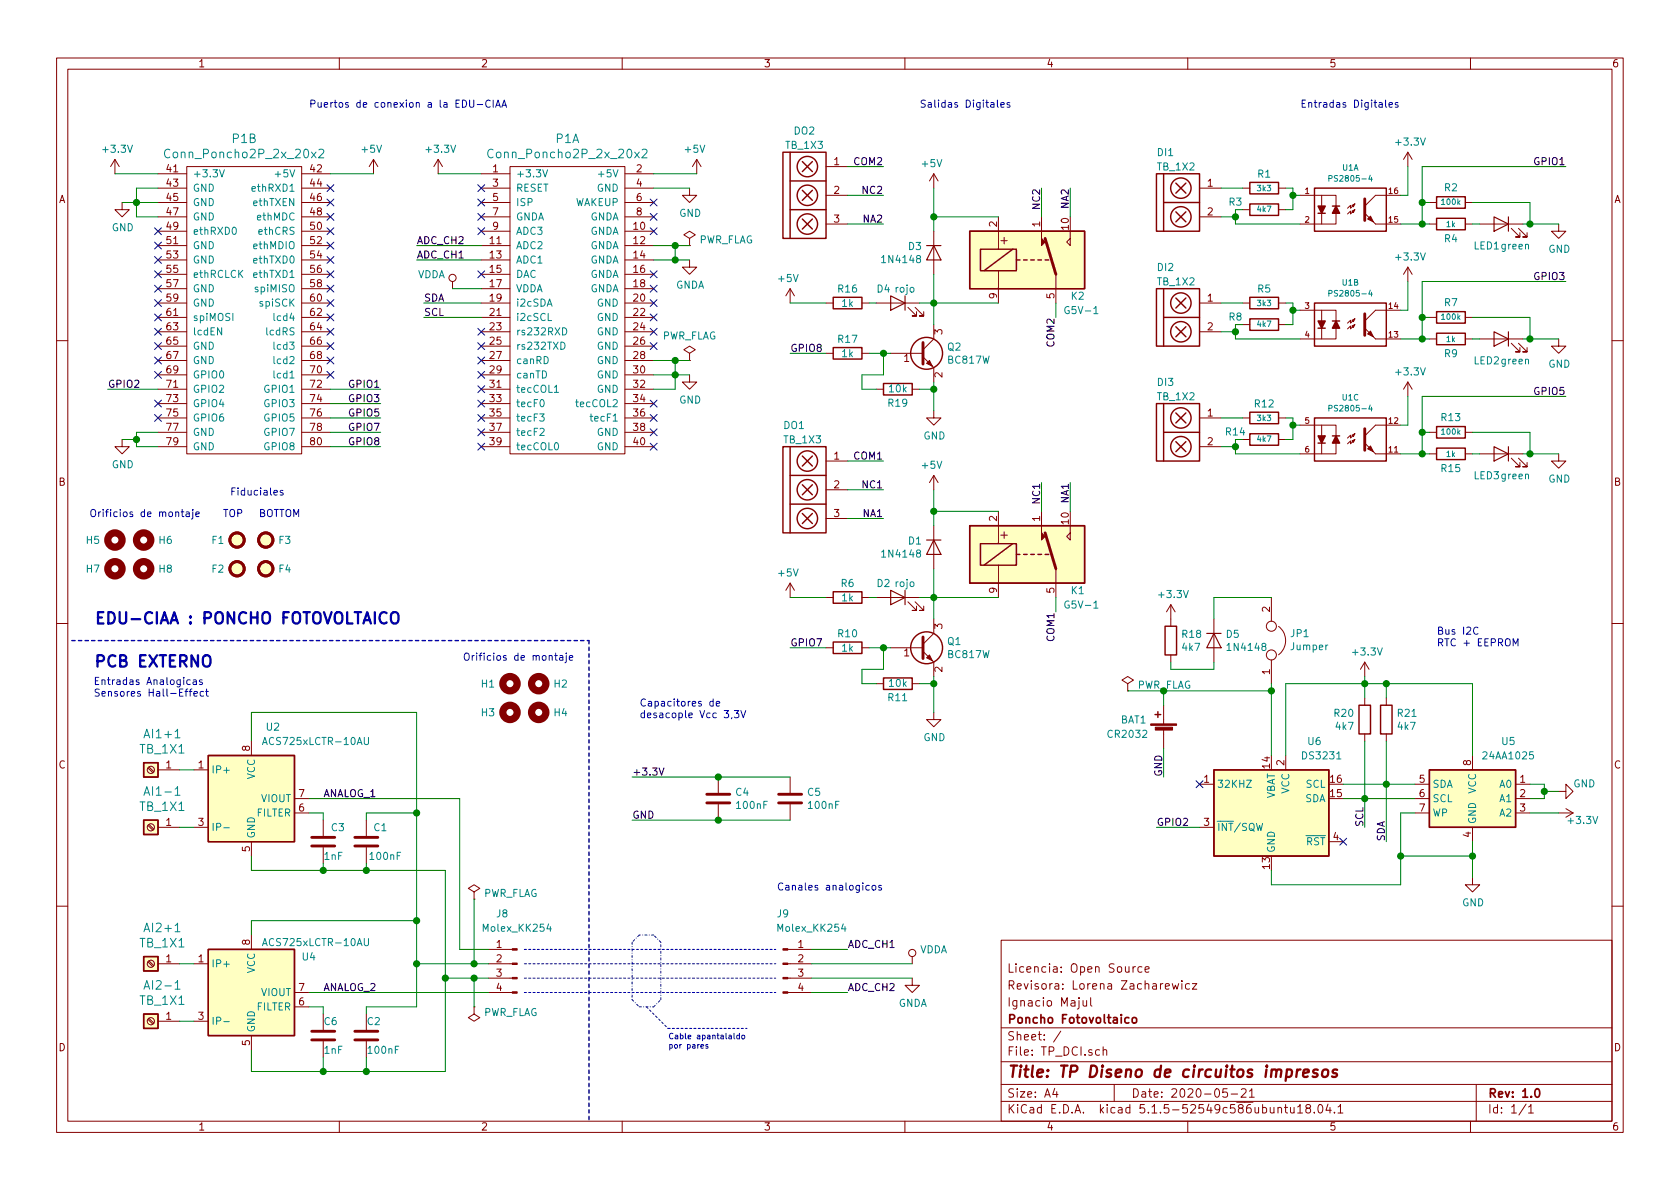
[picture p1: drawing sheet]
<svg xmlns="http://www.w3.org/2000/svg" width="297mm" height="210mm" viewBox="0 0 297 210" stroke-linecap="round" stroke-linejoin="round" font-family="sans-serif">
<defs><g id="words">
<g font-size="2.8" fill="#0000c2">
<text x="19.7" y="110.4">EDU-CIAA : PONCHO FOTOVOLTAICO</text>
<text x="16.5" y="118">PCB EXTERNO</text>
</g>
<text font-size="2.8" fill="#840000" x="178" y="190.5">Title: TP Diseno de circuitos impresos</text>
<g font-size="2.1" fill="#008484">
<text x="30" y="28">Conn_Poncho2P_2x_20x2</text>
<text x="41.1" y="25.3">P1B</text>
<text x="87.1" y="28">Conn_Poncho2P_2x_20x2</text>
<text x="98.3" y="25.3">P1A</text>
<text x="25.9" y="130.6">AI1+1</text>
<text x="24.8" y="133.2">TB_1X1</text>
<text x="24.8" y="143.4">TB_1X1</text>
<text x="26.1" y="140.7">AI1-1</text>
<text x="24.8" y="167.5">TB_1X1</text>
<text x="25.9" y="164.8">AI2+1</text>
<text x="24.8" y="177.7">TB_1X1</text>
<text x="26.1" y="175">AI2-1</text>
</g>
<g font-size="2.1" fill="#840000">
<text x="176.9" y="43.2">+</text>
<text x="176.9" y="95.3">+</text>
<text x="178" y="172">Licencia: Open Source</text>
<text x="178" y="178">Ignacio Majul</text>
<text x="178" y="175">Revisora: Lorena Zacharewicz</text>
<text x="178" y="184">Sheet: /</text>
<text x="178" y="181">Poncho Fotovoltaico</text>
<text x="178" y="186.7">File: TP_DCI.sch</text>
<text x="178" y="196.9">KiCad E.D.A. kicad 5.1.5-52549c586ubuntu18.04.1</text>
<text x="178" y="194.1">Size: A4</text>
<text x="200" y="194.1">Date: 2020-05-21</text>
<text x="263" y="194.1">Rev: 1.0</text>
<text x="263" y="196.9">Id: 1/1</text>
</g>
<g font-size="1.8" fill="#840000">
<text x="35" y="11.9">1</text>
<text x="85" y="11.9">2</text>
<text x="135" y="11.9">3</text>
<text x="185" y="11.9">4</text>
<text x="235" y="11.9">5</text>
<text x="285" y="11.9">6</text>
<text x="147.5" y="29.2">1</text>
<text x="10.4" y="35.9">A</text>
<text x="29.5" y="30.5">41</text>
<text x="29.5" y="33">43</text>
<text x="29.5" y="35.6">45</text>
<text x="54.9" y="30.5">42</text>
<text x="54.9" y="33">44</text>
<text x="54.9" y="35.6">46</text>
<text x="87.1" y="30.5">1</text>
<text x="87.1" y="33">3</text>
<text x="87.1" y="35.6">5</text>
<text x="112.5" y="30.5">2</text>
<text x="112.5" y="33">4</text>
<text x="112.5" y="35.6">6</text>
<text x="147.5" y="34.3">2</text>
<text x="213.5" y="33">1</text>
<text x="285.4" y="35.9">A</text>
<text x="29.5" y="38.1">47</text>
<text x="29.5" y="40.6">49</text>
<text x="54.9" y="40.6">50</text>
<text x="54.9" y="38.1">48</text>
<text x="87.1" y="38.1">7</text>
<text x="87.1" y="40.6">9</text>
<text x="112.1" y="40.6">10</text>
<text x="112.5" y="38.1">8</text>
<text x="147.5" y="39.4">3</text>
<text x="176.3" y="40.1" transform="rotate(-90 176.3 40.1)">2</text>
<text x="183.9" y="40.1" transform="rotate(-90 183.9 40.1)">1</text>
<text x="189" y="40.6" transform="rotate(-90 189 40.6)">10</text>
<text x="213.5" y="38.1">2</text>
<text x="29.5" y="43.2">51</text>
<text x="29.5" y="45.7">53</text>
<text x="54.9" y="43.2">52</text>
<text x="54.9" y="45.7">54</text>
<text x="86.7" y="43.2">11</text>
<text x="86.7" y="45.7">13</text>
<text x="112.1" y="43.2">12</text>
<text x="112.1" y="45.7">14</text>
<text x="29.5" y="48.3">55</text>
<text x="29.5" y="50.8">57</text>
<text x="29.5" y="53.3">59</text>
<text x="54.9" y="53.3">60</text>
<text x="54.9" y="48.3">56</text>
<text x="54.9" y="50.8">58</text>
<text x="86.7" y="48.3">15</text>
<text x="86.7" y="50.8">17</text>
<text x="86.7" y="53.3">19</text>
<text x="112.1" y="53.3">20</text>
<text x="112.1" y="48.3">16</text>
<text x="112.1" y="50.8">18</text>
<text x="176.3" y="52.8" transform="rotate(-90 176.3 52.8)">9</text>
<text x="186.4" y="52.8" transform="rotate(-90 186.4 52.8)">5</text>
<text x="213.5" y="53.3">1</text>
<text x="29.5" y="55.9">61</text>
<text x="29.5" y="58.4">63</text>
<text x="54.9" y="55.9">62</text>
<text x="54.9" y="58.4">64</text>
<text x="86.7" y="55.9">21</text>
<text x="86.7" y="58.4">23</text>
<text x="112.1" y="55.9">22</text>
<text x="112.1" y="58.4">24</text>
<text x="166.6" y="59.2" transform="rotate(-90 166.6 59.2)">3</text>
<text x="213.5" y="58.4">2</text>
<text x="29.5" y="61">65</text>
<text x="29.5" y="63.5">67</text>
<text x="54.9" y="61">66</text>
<text x="54.9" y="63.5">68</text>
<text x="86.7" y="61">25</text>
<text x="86.7" y="63.5">27</text>
<text x="112.1" y="61">26</text>
<text x="112.1" y="63.5">28</text>
<text x="159.8" y="64">1</text>
<text x="29.5" y="68.6">71</text>
<text x="29.5" y="71.1">73</text>
<text x="29.5" y="66">69</text>
<text x="54.9" y="66">70</text>
<text x="54.9" y="68.6">72</text>
<text x="54.9" y="71.1">74</text>
<text x="86.7" y="68.6">31</text>
<text x="86.7" y="71.1">33</text>
<text x="86.7" y="66">29</text>
<text x="112.1" y="66">30</text>
<text x="112.1" y="68.6">32</text>
<text x="112.1" y="71.1">34</text>
<text x="166.6" y="66.8" transform="rotate(-90 166.6 66.8)">2</text>
<text x="29.5" y="73.7">75</text>
<text x="29.5" y="76.2">77</text>
<text x="54.9" y="73.7">76</text>
<text x="54.9" y="76.2">78</text>
<text x="86.7" y="73.7">35</text>
<text x="86.7" y="76.2">37</text>
<text x="112.1" y="73.7">36</text>
<text x="112.1" y="76.2">38</text>
<text x="213.5" y="73.7">1</text>
<text x="29.5" y="78.7">79</text>
<text x="54.9" y="78.7">80</text>
<text x="86.7" y="78.7">39</text>
<text x="112.1" y="78.7">40</text>
<text x="147.5" y="81.3">1</text>
<text x="213.5" y="78.7">2</text>
<text x="10.4" y="85.9">B</text>
<text x="147.5" y="86.4">2</text>
<text x="285.4" y="85.9">B</text>
<text x="147.5" y="91.4">3</text>
<text x="176.3" y="92.2" transform="rotate(-90 176.3 92.2)">2</text>
<text x="183.9" y="92.2" transform="rotate(-90 183.9 92.2)">1</text>
<text x="189" y="92.7" transform="rotate(-90 189 92.7)">10</text>
<text x="176.3" y="104.9" transform="rotate(-90 176.3 104.9)">9</text>
<text x="186.4" y="104.9" transform="rotate(-90 186.4 104.9)">5</text>
<text x="166.6" y="111.2" transform="rotate(-90 166.6 111.2)">3</text>
<text x="224.5" y="108.2" transform="rotate(-90 224.5 108.2)">2</text>
<text x="159.8" y="116.1">1</text>
<text x="166.6" y="118.8" transform="rotate(-90 166.6 118.8)">2</text>
<text x="224.5" y="119.3" transform="rotate(-90 224.5 119.3)">1</text>
<text x="10.4" y="135.9">C</text>
<text x="29.4" y="135.9">1</text>
<text x="35.1" y="135.9">1</text>
<text x="44.2" y="132.8" transform="rotate(-90 44.2 132.8)">8</text>
<text x="224.5" y="135.8" transform="rotate(-90 224.5 135.8)">14</text>
<text x="227.1" y="135.4" transform="rotate(-90 227.1 135.4)">2</text>
<text x="260.1" y="135.4" transform="rotate(-90 260.1 135.4)">8</text>
<text x="285.4" y="135.9">C</text>
<text x="52.9" y="143.5">6</text>
<text x="52.9" y="141">7</text>
<text x="212.9" y="138.4">1</text>
<text x="235.3" y="141">15</text>
<text x="235.3" y="138.4">16</text>
<text x="251" y="138.4">5</text>
<text x="251" y="141">6</text>
<text x="251" y="143.5">7</text>
<text x="268.8" y="138.4">1</text>
<text x="268.8" y="141">2</text>
<text x="268.8" y="143.5">3</text>
<text x="29.4" y="146">1</text>
<text x="35.1" y="146">3</text>
<text x="212.9" y="146">3</text>
<text x="235.7" y="148.6">4</text>
<text x="260.1" y="148.1" transform="rotate(-90 260.1 148.1)">4</text>
<text x="44.2" y="150.6" transform="rotate(-90 44.2 150.6)">5</text>
<text x="224.5" y="153.6" transform="rotate(-90 224.5 153.6)">13</text>
<text x="44.2" y="167.1" transform="rotate(-90 44.2 167.1)">8</text>
<text x="87.8" y="167.6">1</text>
<text x="141.1" y="167.6">1</text>
<text x="29.4" y="170.2">1</text>
<text x="35.1" y="170.2">1</text>
<text x="87.8" y="170.2">2</text>
<text x="87.8" y="172.7">3</text>
<text x="141.1" y="170.2">2</text>
<text x="141.1" y="172.7">3</text>
<text x="52.9" y="177.8">6</text>
<text x="52.9" y="175.3">7</text>
<text x="87.8" y="175.3">4</text>
<text x="141.1" y="175.3">4</text>
<text x="10.4" y="185.9">D</text>
<text x="29.4" y="180.3">1</text>
<text x="35.1" y="180.3">3</text>
<text x="44.2" y="184.9" transform="rotate(-90 44.2 184.9)">5</text>
<text x="285.4" y="185.9">D</text>
<text x="35" y="199.9">1</text>
<text x="85" y="199.9">2</text>
<text x="135" y="199.9">3</text>
<text x="185" y="199.9">4</text>
<text x="235" y="199.9">5</text>
<text x="285" y="199.9">6</text>
</g>
<g font-size="1.8" fill="#0000c2">
<text x="54.6" y="19">Puertos de conexion a la EDU-CIAA</text>
<text x="162.6" y="19">Salidas Digitales</text>
<text x="229.9" y="19">Entradas Digitales</text>
<text x="40.6" y="87.6">Fiduciales</text>
<text x="18.6" y="91.4">Orificios de montaje</text>
<text x="39.4" y="91.4">TOP</text>
<text x="45.7" y="91.4">BOTTOM</text>
<text x="254" y="112.2">Bus I2C</text>
<text x="84.6" y="116.8">Orificios de montaje</text>
<text x="254" y="114.3">RTC + EEPROM</text>
<text x="16.5" y="121.1">Entradas Analogicas</text>
<text x="16.5" y="123.2">Sensores Hall-Effect</text>
<text x="113" y="124.9">Capacitores de</text>
<text x="113" y="127">desacople Vcc 3,3V</text>
<text x="139.7" y="157.5">Canales analogicos</text>
</g>
<g font-size="1.8" fill="#008484">
<text x="140.4" y="23.8">DO2</text>
<text x="18.4" y="27">+3.3V</text>
<text x="64.1" y="27">+5V</text>
<text x="75.5" y="27">+3.3V</text>
<text x="121.2" y="27">+5V</text>
<text x="139" y="26.3">TB_1X3</text>
<text x="163.1" y="29.6">+5V</text>
<text x="204.7" y="27.6">DI1</text>
<text x="247" y="25.7">+3.3V</text>
<text x="34" y="31.4">+3.3V</text>
<text x="34" y="33.9">GND</text>
<text x="45" y="33.9">ethRXD1</text>
<text x="49.1" y="31.4">+5V</text>
<text x="91.2" y="31.4">+3.3V</text>
<text x="91.2" y="33.9">RESET</text>
<text x="105.5" y="33.9">GND</text>
<text x="106.3" y="31.4">+5V</text>
<text x="204.7" y="30.1">TB_1X2</text>
<text x="222.4" y="31.4">R1</text>
<text x="255.4" y="33.8">R2</text>
<text x="19.8" y="40.9">GND</text>
<text x="34" y="36.4">GND</text>
<text x="34" y="39">GND</text>
<text x="34" y="41.5">ethRXD0</text>
<text x="45" y="36.4">ethTXEN</text>
<text x="45.6" y="39">ethMDC</text>
<text x="45.9" y="41.5">ethCRS</text>
<text x="91.2" y="36.4">ISP</text>
<text x="91.2" y="39">GNDA</text>
<text x="91.2" y="41.5">ADC3</text>
<text x="101.6" y="36.4">WAKEUP</text>
<text x="104.3" y="39">GNDA</text>
<text x="104.3" y="41.5">GNDA</text>
<text x="120.1" y="38.3">GND</text>
<text x="217.3" y="36.4">R3</text>
<text x="34" y="44.1">GND</text>
<text x="34" y="46.6">GND</text>
<text x="45.1" y="44.1">ethMDIO</text>
<text x="45.2" y="46.6">ethTXD0</text>
<text x="91.2" y="44.1">ADC2</text>
<text x="91.2" y="46.6">ADC1</text>
<text x="104.3" y="44.1">GNDA</text>
<text x="104.3" y="46.6">GNDA</text>
<text x="123.5" y="43">PWR_FLAG</text>
<text x="156.2" y="46.5">1N4148</text>
<text x="160.7" y="44.2">D3</text>
<text x="204.7" y="47.9">DI2</text>
<text x="247" y="46.1">+3.3V</text>
<text x="255.4" y="42.8">R4</text>
<text x="260.6" y="44.1">LED1 green</text>
<text x="273.8" y="44.7">GND</text>
<text x="34" y="49.1">ethRCLCK</text>
<text x="34" y="51.7">GND</text>
<text x="45.2" y="49.1">ethTXD1</text>
<text x="45.2" y="51.7">spiMISO</text>
<text x="73.8" y="49.2">VDDA</text>
<text x="91.2" y="49.1">DAC</text>
<text x="91.2" y="51.7">VDDA</text>
<text x="104.3" y="49.1">GNDA</text>
<text x="104.3" y="51.7">GNDA</text>
<text x="119.5" y="51">GNDA</text>
<text x="137.7" y="49.9">+5V</text>
<text x="148.2" y="51.7">R16</text>
<text x="155.1" y="51.7">D4 rojo</text>
<text x="189.4" y="53">K2</text>
<text x="204.7" y="50.5">TB_1X2</text>
<text x="222.4" y="51.7">R5</text>
<text x="34" y="56.8">spiMOSI</text>
<text x="34" y="59.3">lcdEN</text>
<text x="34" y="54.2">GND</text>
<text x="46" y="54.2">spiSCK</text>
<text x="47.3" y="59.3">lcdRS</text>
<text x="48.8" y="56.8">lcd4</text>
<text x="91.2" y="56.8">i2cSCL</text>
<text x="91.2" y="59.3">rs232RXD</text>
<text x="91.2" y="54.2">i2cSDA</text>
<text x="105.5" y="54.2">GND</text>
<text x="105.5" y="56.8">GND</text>
<text x="105.5" y="59.3">GND</text>
<text x="148.9" y="54.3">1k</text>
<text x="188.7" y="55.5">G5V-1</text>
<text x="217.3" y="56.7">R8</text>
<text x="255.4" y="54.1">R7</text>
<text x="34" y="61.8">GND</text>
<text x="34" y="64.4">GND</text>
<text x="48.8" y="61.8">lcd3</text>
<text x="48.8" y="64.4">lcd2</text>
<text x="91.2" y="61.8">rs232TXD</text>
<text x="91.2" y="64.4">canRD</text>
<text x="105.5" y="61.8">GND</text>
<text x="105.5" y="64.4">GND</text>
<text x="117" y="60">PWR_FLAG</text>
<text x="148.2" y="60.6">R17</text>
<text x="148.9" y="63.2">1k</text>
<text x="167.6" y="62">Q2</text>
<text x="167.7" y="64.3">BC817W</text>
<text x="255.4" y="63.2">R9</text>
<text x="260.6" y="64.4">LED2 green</text>
<text x="273.8" y="65">GND</text>
<text x="34" y="69.5">GPIO2</text>
<text x="34" y="66.9">GPIO0</text>
<text x="46.9" y="69.5">GPIO1</text>
<text x="48.8" y="66.9">lcd1</text>
<text x="91.2" y="69.5">tecCOL1</text>
<text x="91.2" y="66.9">canTD</text>
<text x="105.5" y="66.9">GND</text>
<text x="105.5" y="69.5">GND</text>
<text x="120.1" y="71.4">GND</text>
<text x="157.1" y="71.9">R19</text>
<text x="157.3" y="69.4">10k</text>
<text x="204.7" y="68.2">DI3</text>
<text x="204.7" y="70.8">TB_1X2</text>
<text x="247" y="66.4">+3.3V</text>
<text x="34" y="72">GPIO4</text>
<text x="34" y="74.5">GPIO6</text>
<text x="34" y="77.1">GND</text>
<text x="46.9" y="72">GPIO3</text>
<text x="46.9" y="74.5">GPIO5</text>
<text x="46.9" y="77.1">GPIO7</text>
<text x="91.2" y="72">tecF0</text>
<text x="91.2" y="74.5">tecF3</text>
<text x="91.2" y="77.1">tecF2</text>
<text x="102.2" y="72">tecCOL2</text>
<text x="104.9" y="74.5">tecF1</text>
<text x="105.5" y="77.1">GND</text>
<text x="138.6" y="75.9">DO1</text>
<text x="163.3" y="77.7">GND</text>
<text x="216.8" y="77">R14</text>
<text x="221.9" y="72.1">R12</text>
<text x="254.9" y="74.5">R13</text>
<text x="19.8" y="82.8">GND</text>
<text x="34" y="79.6">GND</text>
<text x="46.9" y="79.6">GPIO8</text>
<text x="91.2" y="79.6">tecCOL0</text>
<text x="105.5" y="79.6">GND</text>
<text x="138.7" y="78.4">TB_1X3</text>
<text x="163.1" y="82.9">+5V</text>
<text x="254.9" y="83.5">R15</text>
<text x="260.6" y="84.8">LED3 green</text>
<text x="273.8" y="85.3">GND</text>
<text x="15.3" y="96.2">H5</text>
<text x="15.3" y="101.3">H7</text>
<text x="28.2" y="96.2">H6</text>
<text x="28.2" y="101.3">H8</text>
<text x="37.5" y="101.3">F2</text>
<text x="37.5" y="96.2">F1</text>
<text x="49.4" y="96.2">F3</text>
<text x="49.4" y="101.3">F4</text>
<text x="137.7" y="101.9">+5V</text>
<text x="156.2" y="98.6">1N4148</text>
<text x="160.7" y="96.3">D1</text>
<text x="148.7" y="103.8">R6</text>
<text x="148.9" y="106.3">1k</text>
<text x="155.1" y="103.8">D2 rojo</text>
<text x="188.7" y="107.6">G5V-1</text>
<text x="189.4" y="105.1">K1</text>
<text x="205.1" y="105.8">+3.3V</text>
<text x="148.2" y="112.7">R10</text>
<text x="209.1" y="112.8">R18</text>
<text x="216.8" y="112.8">D5</text>
<text x="228.2" y="112.7">JP1</text>
<text x="148.9" y="115.2">1k</text>
<text x="167.6" y="114.1">Q1</text>
<text x="167.7" y="116.4">BC817W</text>
<text x="209.1" y="115.1">4k7</text>
<text x="217.3" y="115.1">1N4148</text>
<text x="228.3" y="115">Jumper</text>
<text x="239.3" y="115.9">+3.3V</text>
<text x="85.2" y="121.6">H1</text>
<text x="98" y="121.6">H2</text>
<text x="157.1" y="124">R11</text>
<text x="157.3" y="121.5">10k</text>
<text x="200.9" y="121.8">PWR_FLAG</text>
<text x="47.1" y="129.2">U2</text>
<text x="47.1" y="131.7">ACS725xLCTR-10AU</text>
<text x="85.2" y="126.7">H3</text>
<text x="98" y="126.7">H4</text>
<text x="163.3" y="131.1">GND</text>
<text x="196.1" y="130.5">CR2032</text>
<text x="198.1" y="127.9">BAT1</text>
<text x="231.3" y="131.7">U6</text>
<text x="236" y="126.8">R20</text>
<text x="236.2" y="129.1">4k7</text>
<text x="247.2" y="126.8">R21</text>
<text x="247.2" y="129.1">4k7</text>
<text x="265.6" y="131.7">U5</text>
<text x="37.3" y="136.8">IP+</text>
<text x="45.1" y="137.8" transform="rotate(-90 45.1 137.8)">VCC</text>
<text x="230.5" y="134.3">DS3231</text>
<text x="262.5" y="134.3">24AA1025</text>
<text x="46.2" y="141.9">VIOUT</text>
<text x="130.1" y="140.7">C4</text>
<text x="130.4" y="143">100nF</text>
<text x="142.8" y="140.7">C5</text>
<text x="143.1" y="143">100nF</text>
<text x="215.1" y="139.3">32KHZ</text>
<text x="225.4" y="141.5" transform="rotate(-90 225.4 141.5)">VBAT</text>
<text x="228" y="140.4" transform="rotate(-90 228 140.4)">VCC</text>
<text x="230.7" y="141.9">SDA</text>
<text x="230.9" y="139.3">SCL</text>
<text x="253.2" y="139.3">SDA</text>
<text x="253.2" y="141.9">SCL</text>
<text x="261" y="140.4" transform="rotate(-90 261 140.4)">VCC</text>
<text x="265.2" y="139.3">A0</text>
<text x="265.2" y="141.9">A1</text>
<text x="278.2" y="139.2">GND</text>
<text x="37.3" y="146.9">IP-</text>
<text x="45.1" y="148.3" transform="rotate(-90 45.1 148.3)">GND</text>
<text x="45.4" y="144.4">FILTER</text>
<text x="58.6" y="147">C3</text>
<text x="66.1" y="147">C1</text>
<text x="215.1" y="146.9">INT/SQW</text>
<text x="230.9" y="149.5">RST</text>
<text x="253.2" y="144.4">WP</text>
<text x="261" y="145.8" transform="rotate(-90 261 145.8)">GND</text>
<text x="265.2" y="144.4">A2</text>
<text x="277.4" y="145.7">+3.3V</text>
<text x="57.4" y="152.1">1nF</text>
<text x="65.6" y="152.1">100nF</text>
<text x="225.4" y="150.9" transform="rotate(-90 225.4 150.9)">GND</text>
<text x="85.4" y="158.6">PWR_FLAG</text>
<text x="258.5" y="160.3">GND</text>
<text x="47.1" y="167.3">ACS725xLCTR-10AU</text>
<text x="85.7" y="164.8">Molex_KK254</text>
<text x="87.8" y="162.2">J8</text>
<text x="137.5" y="162.2">J9</text>
<text x="137.8" y="164.8">Molex_KK254</text>
<text x="37.3" y="171.1">IP+</text>
<text x="45.1" y="172.1" transform="rotate(-90 45.1 172.1)">VCC</text>
<text x="53.5" y="169.8">U4</text>
<text x="162.6" y="168.6">VDDA</text>
<text x="45.4" y="178.7">FILTER</text>
<text x="46.2" y="176.1">VIOUT</text>
<text x="85.4" y="179.7">PWR_FLAG</text>
<text x="158.8" y="178">GNDA</text>
<text x="37.3" y="181.2">IP-</text>
<text x="45.1" y="182.6" transform="rotate(-90 45.1 182.6)">GND</text>
<text x="57.4" y="181.3">C6</text>
<text x="65" y="181.3">C2</text>
<text x="57.4" y="186.4">1nF</text>
<text x="65.2" y="186.4">100nF</text>
</g>
<g font-size="1.8">
<text x="151.1" y="29.2">COM2</text>
<text x="271.4" y="29.2">GPIO1</text>
<text x="152.7" y="34.3">NC2</text>
<text x="152.7" y="39.4">NA2</text>
<text x="183.9" y="36.8" transform="rotate(-90 183.9 36.8)">NC2</text>
<text x="189" y="36.8" transform="rotate(-90 189 36.8)">NA2</text>
<text x="73.7" y="45.7">ADC_CH1</text>
<text x="73.7" y="43.2">ADC_CH2</text>
<text x="74.9" y="53.3">SDA</text>
<text x="271.4" y="49.5">GPIO3</text>
<text x="74.9" y="55.9">SCL</text>
<text x="139.7" y="62.2">GPIO8</text>
<text x="186.4" y="61.2" transform="rotate(-90 186.4 61.2)">COM2</text>
<text x="19" y="68.6">GPIO2</text>
<text x="61.9" y="71.1">GPIO3</text>
<text x="61.9" y="68.6">GPIO1</text>
<text x="271.4" y="69.8">GPIO5</text>
<text x="61.9" y="76.2">GPIO7</text>
<text x="61.9" y="73.7">GPIO5</text>
<text x="61.9" y="78.7">GPIO8</text>
<text x="151.1" y="81.3">COM1</text>
<text x="152.7" y="86.4">NC1</text>
<text x="183.9" y="88.9" transform="rotate(-90 183.9 88.9)">NC1</text>
<text x="189" y="88.9" transform="rotate(-90 189 88.9)">NA1</text>
<text x="152.7" y="91.4">NA1</text>
<text x="186.4" y="113.3" transform="rotate(-90 186.4 113.3)">COM1</text>
<text x="139.7" y="114.3">GPIO7</text>
<text x="111.8" y="137.2">+3.3V</text>
<text x="205.5" y="137.4" transform="rotate(-90 205.5 137.4)">GND</text>
<text x="57.1" y="141">ANALOG_1</text>
<text x="111.8" y="144.8">GND</text>
<text x="204.5" y="146">GPIO2</text>
<text x="241" y="146.3" transform="rotate(-90 241 146.3)">SCL</text>
<text x="244.9" y="148.8" transform="rotate(-90 244.9 148.8)">SDA</text>
<text x="149.9" y="167.6">ADC_CH1</text>
<text x="57.1" y="175.3">ANALOG_2</text>
<text x="149.9" y="175.3">ADC_CH2</text>
</g>
<g font-size="1.4" fill="#008484">
<text x="222.4" y="33.8">3k3</text>
<text x="235.6" y="32.1">PS2805-4</text>
<text x="237.4" y="30.2">U1A</text>
<text x="222.4" y="37.5">4k7</text>
<text x="255" y="36.2">100k</text>
<text x="255.8" y="40.2">1k</text>
<text x="235.6" y="52.4">PS2805-4</text>
<text x="237.4" y="50.5">U1B</text>
<text x="222.4" y="57.8">4k7</text>
<text x="222.4" y="54.1">3k3</text>
<text x="255" y="56.5">100k</text>
<text x="255.8" y="60.5">1k</text>
<text x="237.4" y="70.8">U1C</text>
<text x="222.4" y="74.4">3k3</text>
<text x="235.6" y="72.7">PS2805-4</text>
<text x="255" y="76.9">100k</text>
<text x="222.4" y="78.1">4k7</text>
<text x="255.8" y="80.8">1k</text>
</g>
<g font-size="1.4" fill="#840000">
<text x="230.8" y="34.3">1</text>
<text x="245.6" y="34.3">16</text>
<text x="230.8" y="39.4">2</text>
<text x="245.6" y="39.4">15</text>
<text x="230.8" y="54.6">3</text>
<text x="230.8" y="59.7">4</text>
<text x="245.6" y="59.7">13</text>
<text x="245.6" y="54.6">14</text>
<text x="230.8" y="74.9">5</text>
<text x="245.6" y="74.9">12</text>
<text x="230.8" y="80">6</text>
<text x="245.6" y="80">11</text>
</g>
<g font-size="1.4" fill="#0000c2">
<text x="118.1" y="183.8">Cable apantalaldo</text>
<text x="118.1" y="185.4">por pares</text>
</g>
</g></defs>
<g fill="none" stroke="#840000" stroke-width=".18">
<path d="M10 10.3h277v189.9h-277zM12 12.2h273v186.1h-273zM60 10.3v1.9M110 10.3v1.9M160 10.3v1.9M210 10.3v1.9M260 10.3v1.9M20.3 28.2l-.7 1.3M20.3 28.2v2.5M20.3 28.2l.8 1.3M21.6 35.8v1.3h1.3l-1.3 1.2-1.3-1.2h1.3M27.9 30.7h5.1"/>
<path d="M27.9 33.3h5.1M27.9 35.8h5.1M27.9 38.3h5.1M33 29.5h20.3v50.8h-20.3zM53.3 30.7h5.1M53.3 33.3h5.1M53.3 35.8h5.1M53.3 38.3h5.1M66 28.2l.8 1.3M66 28.2v2.5M66 28.2l-.7 1.3M77.5 28.2l-.8 1.3"/>
<path d="M77.5 28.2v2.5M77.5 28.2l.7 1.3M85.1 30.7h5.1M85.1 33.3h5.1M85.1 35.8h5.1M85.1 38.3h5.1M90.2 29.5h20.3v50.8h-20.3zM110.5 30.7h5.1M110.5 33.3h5.1M110.5 35.8h5.1M110.5 38.3h5.1M121.9 33.3v1.2h1.3l-1.3 1.3-1.3-1.3h1.3"/>
<path d="M123.2 28.2l.8 1.3M123.2 28.2v2.5M123.2 28.2l-.8 1.3M146 29.5h3.9M146 34.5h3.9M146 39.6h3.9M165.1 30.7v2.6M165.1 30.7l.8 1.3M165.1 30.7l-.8 1.3M176.5 38.3v5.8M184.1 38.3v2.6M212.1 33.3h3.8"/>
<path d="M212.1 38.3h3.8M219.7 33.3h1.3M219.7 37.1h1.3M226.1 33.3h1.2M226.1 37.1h1.2M229.9 34.5h6.3v5.1h-6.3M233.7 34.5v5.1M239 36.3l.5-.2-.2 .5zM239.5 36.1l-.7 .7v-.5l-.5 .5M239.5 37.1l-.2 .5-.3-.3 .5-.2-.7 .7v-.5l-.5 .5M243.2 39.6h4.4M247.6 34.5h-4.4l-1.9 1.9"/>
<path d="M248.9 26.9l-.7 1.3M248.9 26.9v2.6M248.9 26.9l.8 1.3M252.7 35.8h1.3M252.7 39.6h1.3M259.1 35.8h1.2M259.1 39.6h1.2M261.6 39.6h7.6M275.6 39.6v1.3h1.3l-1.3 1.3-1.3-1.3h1.3M27.9 40.9h5.1M27.9 53.6h5.1M27.9 43.4h5.1"/>
<path d="M27.9 56.1h5.1M27.9 46h5.1M27.9 58.7h5.1M27.9 48.5h5.1M27.9 51h5.1M53.3 40.9h5.1M53.3 53.6h5.1M53.3 43.4h5.1M53.3 56.1h5.1M53.3 46h5.1M53.3 58.7h5.1M53.3 48.5h5.1"/>
<path d="M53.3 51h5.1M80 49.8v1.2M85.1 40.9h5.1M85.1 53.6h5.1M85.1 43.4h5.1M85.1 56.1h5.1M85.1 46h5.1M85.1 58.7h5.1M85.1 48.5h5.1M85.1 51h5.1M110.5 40.9h5.1M110.5 53.6h5.1"/>
<path d="M110.5 43.4h5.1M110.5 56.1h5.1M110.5 46h5.1M110.5 58.7h5.1M110.5 48.5h5.1M110.5 51h5.1M121.9 46v1.2h1.3l-1.3 1.3-1.3-1.3h1.3M121.9 42.2l1-.7-1-.6-1 .6 1 .7v1.2M121.9 43.4h.1M139.7 51v2.6M139.7 51l.8 1.3M139.7 51l-.8 1.3"/>
<path d="M146 53.6h1.3M152.4 53.6h1.3M154.9 53.6h7.7M160.5 54.4l1.6 1.5h-.8h.8v-.8M161.8 54.4l1.5 1.5h-.7h.7v-.8M165.1 40.9v7.6M165.1 57.4v2.5l-1.9 1.9M176.5 47.9v5.7M186.7 48.5v5.1M189.2 40.9v2.5l-.6-.6 .6-.6M212.1 53.6h3.8M212.1 58.7h3.8"/>
<path d="M219.7 53.6h1.3M219.7 57.4h1.3M226.1 53.6h1.2M226.1 57.4h1.2M229.9 54.9h6.3v5h-6.3M233.7 54.9v5M239 56.6l.5-.2-.2 .5zM239.5 56.4l-.7 .7v-.5l-.5 .5M239.5 57.4l-.2 .5-.3-.2 .5-.3-.7 .8v-.5l-.5 .5M243.2 59.9h4.4M247.6 54.9h-4.4l-1.9 1.9M248.9 47.2v2.6"/>
<path d="M248.9 47.2l-.7 1.3M248.9 47.2l.8 1.3M252.7 56.1h1.3M252.7 59.9h1.3M259.1 56.1h1.2M259.1 59.9h1.2M261.6 59.9h7.6M267.2 40.4l1.5 1.5h-.7h.7v-.8M268.5 40.4l1.5 1.5h-.8h.8v-.8M275.6 59.9v1.3h1.3l-1.3 1.3-1.3-1.3h1.3M10 60.2h2M21.6 77.7v1.3h1.3l-1.3 1.3-1.3-1.3h1.3"/>
<path d="M27.9 66.3h5.1M27.9 79h5.1M27.9 68.8h5.1M27.9 71.4h5.1M27.9 61.2h5.1M27.9 73.9h5.1M27.9 63.7h5.1M27.9 76.4h5.1M53.3 66.3h5.1M53.3 79h5.1M53.3 68.8h5.1M53.3 71.4h5.1"/>
<path d="M53.3 61.2h5.1M53.3 73.9h5.1M53.3 63.7h5.1M53.3 76.4h5.1M85.1 66.3h5.1M85.1 79h5.1M85.1 68.8h5.1M85.1 71.4h5.1M85.1 61.2h5.1M85.1 73.9h5.1M85.1 63.7h5.1M85.1 76.4h5.1"/>
<path d="M110.5 66.3h5.1M110.5 79h5.1M110.5 68.8h5.1M110.5 71.4h5.1M110.5 61.2h5.1M110.5 73.9h5.1M110.5 63.7h5.1M110.5 76.4h5.1M121.9 66.3v1.3h1.3l-1.3 1.2-1.3-1.2h1.3M121.9 62.5l1-.7-1-.6-1 .6 1 .7v1.2M121.9 63.7h.1M146 62.5h1.3"/>
<path d="M152.4 62.5h1.3M154.9 68.8h1.3M157.5 62.5h5.7M161.3 68.8h1.3M163.2 63.1l1.9 1.9v2.6M165.1 72.6v1.3h1.3l-1.3 1.3-1.3-1.3h1.3M212.1 79h3.8M212.1 73.9h3.8M219.7 73.9h1.3M219.7 77.7h1.3M226.1 73.9h1.2M226.1 77.7h1.2"/>
<path d="M229.9 75.2h6.3v5.1h-6.3M233.7 75.2v5.1M239 77l.5-.3-.2 .5zM239.5 76.7l-.7 .8v-.5l-.5 .5M239.5 77.7l-.2 .5-.3-.2 .5-.3-.7 .8v-.5l-.5 .5M247.6 75.2h-4.4l-1.9 1.9M248.9 67.6v2.5M248.9 67.6l-.7 1.2M248.9 67.6l.8 1.2M252.7 76.4h1.3M259.1 76.4h1.2M267.2 60.7l1.5 1.5h-.7h.7v-.7"/>
<path d="M268.5 60.7l1.5 1.5h-.8h.8v-.7M285 60.2h2M146 81.5h3.9M146 86.6h3.9M146 91.7h3.9M165.1 84.1v2.5M165.1 93v7.6M165.1 84.1l.8 1.2M165.1 84.1l-.8 1.2M176.5 90.4v5.7M176.5 99.9v5.8M184.1 90.4v2.6"/>
<path d="M189.2 93v2.5l-.6-.6 .6-.7M243.2 80.3h4.4M252.7 80.3h1.3M259.1 80.3h1.2M261.6 80.3h7.6M267.2 81l1.5 1.5h-.7h.7v-.7M268.5 81l1.5 1.5h-.8h.8v-.7M275.6 80.3v1.2h1.3l-1.3 1.3-1.3-1.3h1.3M10 110.3h2M139.7 103.1v2.6M139.7 103.1l.8 1.3M139.7 103.1l-.8 1.3"/>
<path d="M146 105.7h1.3M146 114.5h1.3M152.4 105.7h1.3M152.4 114.5h1.3M154.9 105.7h7.7M157.5 114.5h5.7M160.5 106.4l1.6 1.5h-.8h.8v-.7M161.8 106.4l1.5 1.5h-.7h.7v-.7M163.2 115.2l1.9 1.9v2.5M165.1 109.5v2.5l-1.9 1.9M186.7 100.6v5.1M207 106.9v3.8"/>
<path d="M207 115.8v1.3M207 106.9l-.8 1.3M207 106.9l.8 1.3M214.6 109.5v7.6M224.8 105.7v4.1M224.8 116.7v4.2M226.1 110.8a3.2 3.2 0 0 1 0 5M241.3 117.1v2.5M241.3 117.1l-.8 1.3M241.3 117.1l.8 1.3M285 110.3h2M26.2 135.8l.8 .8"/>
<path d="M26.3 135.6l.9 .9M27.9 136.1h3.8M34.3 136.1h2.5M44.4 131.1v2.5M127 137.4v2.8M139.7 137.4v2.8M154.9 120.9h1.3M161.3 120.9h1.3M165.1 126v1.2h1.3l-1.3 1.3-1.3-1.3h1.3M199.4 120.9l1-.6-1-.7-1 .7 1 .6v1.3M199.4 122.2h.1M205.7 124.7v3.3"/>
<path d="M205.7 129v3.3M212.1 138.7h2.5M227.3 133.6v2.5M241.3 123.4v1.3M241.3 129.8v1.3M245.1 123.4v1.3M245.1 129.8v1.3M250.2 138.7h2.5M260.3 133.6v2.5M268 138.7h2.5M275.6 139.9h1.3v-1.2l1.2 1.2-1.2 1.3v-1.3M26.2 146l.8 .8"/>
<path d="M26.3 145.8l.9 .8M27.9 146.3h3.8M34.3 146.3h2.5M44.4 148.8v2.6M52.1 143.8h2.5M52.1 141.2h2.5M57.1 145v2.8M57.1 149.9v2.7M64.8 145v2.8M64.8 149.9v2.7M83.8 157.7l1-.6-1-.6-1 .6 1 .6v1.3M83.8 159h.1"/>
<path d="M127 142.2v2.8M139.7 142.2v2.8M212.1 146.3h2.5M234.9 148.8h2.6M250.2 143.8h2.5M250.2 141.2h2.5M260.3 155.2v1.3h1.3l-1.3 1.2-1.2-1.2h1.2M260.3 146.3v2.5M268 143.8h2.5M268 141.2h2.5M275.6 143.8h2.5M276.9 143l1.2 .8"/>
<path d="M278.1 143.8l-1.2 .7M10 160.2h2M26.2 170.1l.8 .8M26.3 169.9l.9 .9M27.9 170.4h3.8M34.3 170.4h2.5M44.4 165.3v2.6M52.1 178h2.5M52.1 175.5h2.5M57.1 179.3v2.8M64.8 179.3v2.8M83.8 178v1.3l1 .7-1 .6-1-.6 1-.7"/>
<path d="M83.8 178h.1M86.4 170.4h4.2M86.4 175.5h4.2M86.4 173h4.2M86.4 167.9h4.2M139.3 170.4h4.2M139.3 175.5h4.2M139.3 173h4.2M139.3 167.9h4.2M161.3 173v1.2h1.3l-1.3 1.3-1.3-1.3h1.3M161.3 169.2v1.2M177 166.3h108v32h-108z"/>
<path d="M191.5 176.9l.1 .9 .3 .1 .2-.1M192.1 176.9v1M192.8 176.4v1.3l.3 .2M200.3 170.9v1M200.8 170.9l-.5 .3M201.9 171l-.4-.1-.3 .3 .1 .7h.6M202.5 171.4l.7-.1-.1-.3-.4-.1-.2 .2v.8h.6M207.3 173.9l.2 1 .3-.7 .3 .7 .3-1M209 173.4v.2M209 173.9v1M210.3 174l-.4-.1-.3 .3 .1 .6 .2 .1 .4-.1M210.8 173.9h.8l-.8 1h.8"/>
<path d="M285 160.2h2M26.2 180.3l.8 .8M26.3 180.1l.9 .8M27.9 180.6h3.8M34.3 180.6h2.5M44.4 183.1v2.6M57.1 184.1v2.8M60 198.3v1.9M64.8 184.1v2.8M110 198.3v1.9M160 198.3v1.9M177 194.8h108"/>
<path d="M177 191.8h108M177 187.8h108M177 181.8h108M186.5 192.5l-.4 1h1M186.8 193v1M187.6 182.3l-1.3 2M194.4 185.7l-.4-.1-.3 .3 .1 .6h.6M195 185.7l.3-.1 .3 .1 .1 .9M195 185.1v1.5M197 191.8v3M210 198.3v1.9M217 192.5h-.7l-.1 .7 .2-.1 .5 .1 .1 .2v.5l-.2 .1-.6-.1"/>
<path d="M217.7 193.5h1.1M219.5 192.7l.2-.2h.3l.3 .2v.3v.2l-.9 .8h.9M220.9 193l.4-.5v1.5M220.9 194h.9M226 196l.2-.2 .3 .1 .1 .9M227.1 195.8h.6M227.3 195.3v1.3l.4 .2M228.2 195.8v.9l.4 .1 .2-.1M228.8 195.8v1M229.4 195.8l.5-.5v1.5M229.4 196.8h.9M231.2 196l-.3-.2v-.3a.48 .48 0 0 1 .7-.1l.1 .2-.1 .3-.6 .1-.1 .3v.4l.3 .1 .4-.1 .1-.2v-.2l-.3-.3"/>
<path d="M232.4 196.7v.1M233.1 195.5l.3-.2a.8 .8 0 0 1 .5 .8 .8 .8 0 0 1-.5 .7l-.3-.1-.1-.4zM234.8 195.2l-.4 1.1h1M235.2 195.8v1M235.9 196.7v.1M236.6 195.8l.4-.5v1.5M236.6 196.8h.8M260 198.3v1.9M261 191.8v6.5M269.8 195.2l-1.2 2M270.3 195.8l.4-.5v1.5M270.3 196.8h.8"/>
<circle cx="80" cy="49.1" r=".63"/>
<circle cx="224.8" cy="115.8" r=".89"/>
<circle cx="224.8" cy="110.7" r=".89"/>
<circle cx="26.7" cy="136.1" r=".63"/>
<circle cx="26.7" cy="146.3" r=".63"/>
<circle cx="26.7" cy="170.4" r=".63"/>
<circle cx="161.3" cy="168.5" r=".63"/>
<circle cx="26.7" cy="180.6" r=".63"/>
</g>
<path d="M199.6 180l-.4-.1-.3 .3 .1 .6 .2 .1 .4-.1M200.2 180.1l.3-.2 .4 .2v.7l-.2 .1-.5-.1zM271.5 192.7l.2-.2a.81 .81 0 0 1 .6 .6 .81 .81 0 0 1-.3 .8l-.1 .1a.79 .79 0 0 1-.4-1.3z" fill="none" stroke="#840000" stroke-width=".3"/>
<path d="M229.9 189.1a.55 .55 0 0 0-.6 .4M230.4 189.8l1-.2v-.4l-.6-.1-.3 .3v.9l.1 .1 .6-.1M233 189.2a.51 .51 0 0 0-.8 .3l.2 .3 .5 .1 .1 .3-.4 .2-.5-.1M234 189.2a.51 .51 0 0 1 .8 .3v.6a.56 .56 0 0 1-.5 .4 .56 .56 0 0 1-.6-.4l.1-.6zM236.4 189.2a.52 .52 0 0 0-.8 .3l.3 .3 .4 .1 .1 .3-.3 .2-.6-.1" fill="none" stroke="#840000" stroke-width=".41"/>
<g fill="#ffffc2" stroke="#ffffc2" stroke-width=".18">
<path d="M25.4 145h2.5v2.6h-2.5z"/>
<path d="M25.4 179.3h2.5v2.6h-2.5z"/>
<path d="M25.4 169.2h2.5v2.5h-2.5z"/>
<path d="M36.8 167.9h15.3v15.2h-15.3z"/>
<path d="M25.4 134.9h2.5v2.5h-2.5z"/>
<path d="M36.8 133.6h15.3v15.2h-15.3z"/>
<path d="M171.4 93h20.4v10.1h-20.4z"/>
<path d="M171.4 40.9h20.4v10.1h-20.4z"/>
<path d="M252.7 136.1h15.3v10.2h-15.3z"/>
<path d="M214.6 136.1h20.3v15.3h-20.3z"/>
<circle cx="47" cy="95.5" r="1.27"/>
<circle cx="47" cy="100.6" r="1.27"/>
<circle cx="41.9" cy="100.6" r="1.27"/>
<circle cx="41.9" cy="95.5" r="1.27"/>
</g>
<g fill="none" stroke="#840000" stroke-width=".25">
<path d="M138.4 26.9h7.6v15.3h-7.6zM139.7 26.9v15.3M139.7 37.1h6.3M139.7 32h6.3M141.9 38.7l1.7 1.8M141.9 33.6l1.7 1.8M141.9 28.6l1.7 1.7M143.6 38.7l-1.7 1.8M143.6 33.6l-1.7 1.8M143.6 28.6l-1.7 1.7M204.5 30.7h7.6v10.2h-7.6zM205.7 30.7v10.2"/>
<path d="M205.7 35.8h6.4M207.9 37.5l1.8 1.7M207.9 32.4l1.8 1.8M209.7 37.5l-1.8 1.7M209.7 32.4l-1.8 1.8M221 36.1h5.1v2h-5.1zM221 32.3h5.1v2h-5.1zM232.4 33.3h12.7v7.6h-12.7zM233 37.7h1.3M235.6 36.4h1.3M254 38.6h5.1v2h-5.1zM254 34.8h5.1v2h-5.1z"/>
<path d="M147.3 52.6h5.1v2h-5.1zM171.4 40.9h20.4v10.1h-20.4zM173.4 44.1h6.3v3.8h-6.3zM179.1 44.1l-5.1 3.8M179.7 46h.6M181 46h.6M182.2 46h.7M183.5 46h.6M184.8 46h.6M204.5 51h7.6v10.2h-7.6zM205.7 51v10.2M205.7 56.1h6.4"/>
<path d="M207.9 57.8l1.8 1.8M207.9 52.7l1.8 1.8M209.7 57.8l-1.8 1.8M209.7 52.7l-1.8 1.8M221 56.4h5.1v2h-5.1zM221 52.6h5.1v2h-5.1zM232.4 53.6h12.7v7.6h-12.7zM233 58h1.3M235.6 56.8h1.3M254 58.9h5.1v2.1h-5.1zM254 55.1h5.1v2h-5.1zM138.4 79h7.6v15.2h-7.6z"/>
<path d="M139.7 79v15.2M147.3 61.5h5.1v2h-5.1zM156.2 67.8h5.1v2h-5.1zM204.5 71.4h7.6v10.1h-7.6zM205.7 76.4h6.4M205.7 71.4v10.1M207.9 78.1l1.8 1.8M207.9 73l1.8 1.8M209.7 78.1l-1.8 1.8M209.7 73l-1.8 1.8M221 76.7h5.1v2h-5.1zM221 72.9h5.1v2h-5.1z"/>
<path d="M232.4 73.9h12.7v7.6h-12.7zM233 78.4h1.3M235.6 77.1h1.3M254 79.2h5.1v2.1h-5.1zM254 75.4h5.1v2.1h-5.1zM139.7 89.1h6.3M139.7 84.1h6.3M141.9 90.8l1.7 1.8M141.9 85.7l1.7 1.8M141.9 80.6l1.7 1.8M143.6 90.8l-1.7 1.8M143.6 85.7l-1.7 1.8"/>
<path d="M143.6 80.6l-1.7 1.8M171.4 93h20.4v10.1h-20.4zM173.4 96.1h6.3v3.8h-6.3zM179.1 96.1l-5.1 3.8M179.7 98h.6M181 98h.6M182.2 98h.7M183.5 98h.6M184.8 98h.6M147.3 104.6h5.1v2.1h-5.1zM147.3 113.5h5.1v2.1h-5.1zM156.2 119.9h5.1v2h-5.1z"/>
<path d="M206 110.7h2v5.1h-2zM25.4 134.9h2.5v2.5h-2.5zM36.8 133.6h15.3v15.2h-15.3zM204.2 126.4h1M204.7 125.9v1M214.6 136.1h20.3v15.3h-20.3zM240.3 124.7h2v5.1h-2zM244.1 124.7h2v5.1h-2zM252.7 136.1h15.3v10.2h-15.3zM25.4 145h2.5v2.6h-2.5zM25.4 179.3h2.5v2.6h-2.5zM25.4 169.2h2.5v2.5h-2.5z"/>
<path d="M36.8 167.9h15.3v15.2h-15.3z"/>
<circle cx="142.7" cy="29.5" r="1.8"/>
<circle cx="142.7" cy="39.6" r="1.8"/>
<circle cx="142.7" cy="34.5" r="1.8"/>
<circle cx="208.8" cy="33.3" r="1.8"/>
<circle cx="208.8" cy="38.3" r="1.8"/>
<circle cx="208.8" cy="53.6" r="1.8"/>
<circle cx="208.8" cy="58.7" r="1.8"/>
<circle cx="163.8" cy="62.5" r="2.82"/>
<circle cx="208.8" cy="73.9" r="1.8"/>
<circle cx="208.8" cy="79" r="1.8"/>
<circle cx="142.7" cy="86.6" r="1.8"/>
<circle cx="142.7" cy="81.5" r="1.8"/>
<circle cx="142.7" cy="91.7" r="1.8"/>
<circle cx="163.8" cy="114.5" r="2.82"/>
</g>
<g fill="none" stroke="#008484" stroke-width=".18">
<path d="M30 26.5a.62 .62 0 0 0-.7 0 .62 .62 0 0 0-.2 .7 .57 .57 0 0 0 .3 .6 .57 .57 0 0 0 .6 0M38.8 30l.4 1.3 .5-1.3M55.1 26.9l.8 1M55.9 26.9l-.8 1M56.4 26.5l.5-.1 .3 .1 .1 .3-1 1.1h1M87.2 26.5a.62 .62 0 0 0-.8 0 .62 .62 0 0 0-.2 .7 .57 .57 0 0 0 .3 .6 .57 .57 0 0 0 .7 0M96 30l.4 1.3 .4-1.3M112.2 26.9l.8 1M113 26.9l-.8 1M113.5 26.5l.6-.1 .2 .1 .1 .3-.9 1.1h.9M234.9 31.6l.5-.1 .1-.4-.6-.1v1M242.3 31l-.3 .7h.6"/>
<path d="M242.5 31.4v.6M41.2 40.3l.2-.1a.67 .67 0 0 1 .4 .6 .67 .67 0 0 1-.4 .6l-.4-.4zM96.9 55.4v1.3h.6M99.5 58a.64 .64 0 0 1 .7 .6 .64 .64 0 0 1-.7 .6zM193.4 55.5h.7M234.9 51.9l.5-.1 .1-.4h-.6v1M242.3 51.3l-.3 .7h.6M242.5 51.7v.7M95.4 73.2h.8l-.4 .5 .3 .1 .1 .4-.2 .3-.6-.2M95.5 75.9l.5-.2 .2 .4-.8 .9h.8M95.7 70.7h.1a.67 .67 0 0 1 .4 .6 .67 .67 0 0 1-.4 .6 .83 .83 0 0 1-.1-1.2zM98 69.4h.8"/>
<path d="M98.1 78.4l.2-.1a.67 .67 0 0 1 .5 .6 .67 .67 0 0 1-.5 .6l-.3-.4zM99.2 60.5a.64 .64 0 0 1 .7 .6 .64 .64 0 0 1-.7 .7zM234.9 72.2h.5l.1-.5h-.6v1M242.3 71.6l-.3 .7h.6M242.5 72v.7M193.4 107.5h.7M31 130.5h.8M46.4 131.7l.4-1.3 .4 1.3M46.5 131.3h.6M64.4 130.4v1l.3 .3 .3-.1 .2-.2v-1M220.4 138h.9l-.9 1.2h.9M31 140.6h.8"/>
<path d="M39.6 146.4h.9M31 174.9h.8M31 164.8h.8M46.4 167.2l.4-1.2 .4 1.2M46.5 166.9h.6M64.4 166v1l.3 .2h.3l.2-.2v-1M97 163.4l-.3 .9h.8M97.3 163.8v.9M149.1 163.4l-.3 .9h.8M149.4 163.8v.9M39.6 180.7h.9"/>
</g>
<g fill="none" stroke="#840000" stroke-width=".51">
<path d="M241.3 35.2v3.8M184.8 42.2l1.9 6.3M241.3 55.5v3.8M163.2 60.6v3.8M241.3 75.8v3.8M184.8 94.2l1.9 6.4M163.2 112.6v3.9M55.1 149.6h4.1M55.1 148.1h4.1M62.7 149.6h4.1M62.7 148.1h4.1M125 142h4"/>
<path d="M125 140.5h4M137.7 142h4M137.7 140.5h4M55.1 183.9h4.1M55.1 182.4h4.1M62.7 183.9h4.1M62.7 182.4h4.1"/>
<circle cx="41.9" cy="95.5" r="1.27"/>
<circle cx="47" cy="95.5" r="1.27"/>
<circle cx="41.9" cy="100.6" r="1.27"/>
<circle cx="47" cy="100.6" r="1.27"/>
</g>
<g fill="none" stroke="#840000" stroke-width="1.3">
<circle cx="20.3" cy="95.5" r="1.27"/>
<circle cx="25.4" cy="95.5" r="1.27"/>
<circle cx="20.3" cy="100.6" r="1.27"/>
<circle cx="25.4" cy="100.6" r="1.27"/>
<circle cx="90.2" cy="126" r="1.27"/>
<circle cx="90.2" cy="120.9" r="1.27"/>
<circle cx="95.2" cy="126" r="1.27"/>
<circle cx="95.2" cy="120.9" r="1.27"/>
</g>
<g fill="none" stroke="#840000" stroke-width=".2">
<path d="M264.2 38.3l2.5 1.3-2.5 1.3zM266.7 38.3v2.6M157.5 52.3l2.5 1.3-2.5 1.3zM160 52.3v2.6M163.8 43.4h2.6M165.1 43.4l1.3 2.6h-2.6zM264.2 58.7l2.5 1.2-2.5 1.3zM266.7 58.7v2.5M264.2 79l2.5 1.3-2.5 1.2zM266.7 79v2.5M163.8 95.5h2.6M165.1 95.5l1.3 2.5h-2.6z"/>
<path d="M157.5 104.4l2.5 1.3-2.5 1.2zM160 104.4v2.5M213.4 112h2.5M214.6 112l1.3 2.5h-2.5z"/>
</g>
<g fill="#840000" stroke="#840000" stroke-width=".18">
<path d="M163.8 64.3l.5-.6 .5 1.1z"/>
<path d="M90.6 175.4h.8v.2h-.8z"/>
<path d="M90.6 172.8h.8v.3h-.8z"/>
<path d="M90.6 170.3h.8v.3h-.8z"/>
<path d="M90.6 167.8h.8v.2h-.8z"/>
<path d="M241.3 58l1.9 1.9z"/>
<path d="M241.8 59l.5-.5 .5 1.1z"/>
<path d="M184.1 93v1.2l.7 .7-.7 .6z"/>
<path d="M163.8 116.3l.5-.5 .5 1z"/>
<path d="M241.3 37.7l1.9 1.9z"/>
<path d="M241.8 38.7l.5-.5 .5 1z"/>
<path d="M184.1 40.9v1.3l.7 .6-.7 .6z"/>
<path d="M241.3 78.4l1.9 1.9z"/>
<path d="M241.8 79.4l.5-.5 .5 1z"/>
<path d="M203.5 128h4.5v.3h-4.5z"/>
<path d="M204.3 128.6h3v.5h-3z"/>
<path d="M138.4 175.4h.9v.2h-.9z"/>
<path d="M138.4 172.8h.9v.3h-.9z"/>
<path d="M138.4 170.3h.9v.3h-.9z"/>
<path d="M138.4 167.8h.9v.2h-.9z"/>
</g>
<g fill="#840000" stroke="#840000" stroke-width=".25">
<path d="M233 56.8h1.3l-.6 1.2z"/>
<path d="M236.2 56.8l.7 1.2h-1.3z"/>
<path d="M233 36.4h1.3l-.6 1.3z"/>
<path d="M236.2 36.4l.7 1.3h-1.3z"/>
<path d="M233 77.1h1.3l-.6 1.3z"/>
<path d="M236.2 77.1l.7 1.3h-1.3z"/>
</g>
<path d="M111.8 176.8l1.2 1.2M111.8 166.6v10.2M113 165.3l-1.2 1.3M113 178h2.6M115.6 165.3h-2.6M115.6 178l1.2-1.2M116.8 166.6l-1.2-1.3M116.8 176.8v-10.2" fill="none" stroke="#0000c2" stroke-width=".18" stroke-dasharray=".4 .4 0 .4"/>
<path d="M92.7 167.9h44.5M92.7 173h44.5M92.7 175.5h44.5M92.7 170.4h44.5M114.3 178l3.8 3.9M118.1 181.9h14" fill="none" stroke="#0000c2" stroke-width=".18" stroke-dasharray=".4 .4"/>
<path d="M12.7 113.3h91.4M104.1 113.3v85.1" fill="none" stroke="#0000c2" stroke-width=".25" stroke-dasharray=".6 .6"/>
<g fill="none" stroke="#008400" stroke-width=".18">
<path d="M20.3 30.7h7.6M21.6 35.8h6.3M27.9 33.3h-3.8v5h3.8M58.4 30.7h7.6M77.5 30.7h7.6M115.6 30.7h7.6M115.6 33.3h6.3M149.9 39.6h6.3M149.9 34.5h6.3M149.9 29.5h6.3M165.1 33.3v7.6M165.1 38.3h11.4"/>
<path d="M184.1 33.3v5M189.2 33.3v5M215.9 38.3h2.5M215.9 33.3h3.8M219.7 37.1h-1.3v2.5h11.5M227.3 33.3h1.3v3.8h-1.3M228.6 34.5h1.3M247.6 39.6h5.1M248.9 29.5v5h-1.3M251.5 35.8h1.2M260.3 39.6h1.3M260.3 35.8h10.2v3.8"/>
<path d="M269.2 39.6h6.4M276.9 29.5h-25.4v10.1M73.7 43.4h11.4M73.7 46h11.4M74.9 53.6h10.2M74.9 56.1h10.2M80 51h5.1M115.6 43.4h6.3M115.6 46h6.3M119.4 43.4v2.6M139.7 53.6h6.3M153.7 53.6h1.2"/>
<path d="M162.6 53.6h13.9M165.1 48.5v8.9M186.7 53.6v2.5M215.9 53.6h3.8M215.9 58.7h2.5M219.7 57.4h-1.3v2.5h11.5M227.3 53.6h1.3v3.8h-1.3M228.6 54.9h1.3M247.6 59.9h5.1M248.9 49.8v5.1h-1.3M251.5 56.1h1.2M260.3 59.9h1.3"/>
<path d="M260.3 56.1h10.2v3.8M269.2 59.9h6.4M276.9 49.8h-25.4v10.1M19 68.8h8.9M21.6 77.7h2.5M27.9 76.4h-3.8v2.6h3.8M58.4 79h8.9M58.4 76.4h8.9M58.4 68.8h8.9M58.4 73.9h8.9M58.4 71.4h8.9M115.6 63.7h6.3"/>
<path d="M115.6 66.3h6.3M119.4 63.7v5.1h-3.8M139.7 62.5h6.3M153.7 62.5h3.8M156.2 62.5v3.8h-3.8v2.5h2.5M162.6 68.8h2.5M165.1 67.6v5M215.9 79h2.5M215.9 73.9h3.8M219.7 77.7h-1.3v2.6h11.5M227.3 73.9h1.3v3.8h-1.3M228.6 75.2h1.3"/>
<path d="M248.9 70.1v5.1h-1.3M251.5 76.4h1.2M260.3 76.4h10.2v3.9M276.9 70.1h-25.4v10.2M149.9 91.7h6.3M149.9 86.6h6.3M149.9 81.5h6.3M165.1 90.4h11.4M165.1 86.6v6.4M184.1 85.3v5.1M189.2 85.3v5.1M247.6 80.3h5.1"/>
<path d="M260.3 80.3h1.3M269.2 80.3h6.4M139.7 105.7h6.3M139.7 114.5h6.3M153.7 105.7h1.2M153.7 114.5h3.8M156.2 114.5v3.9h-3.8v2.5h2.5M162.6 105.7h13.9M165.1 100.6v8.9M165.1 119.6v6.4M186.7 105.7v2.5M207 117.1v1.3h7.6v-1.3"/>
<path d="M224.8 105.7h-10.2v3.8M241.3 119.6v3.8M31.7 136.1h2.6M44.4 131.1v-5.1h29.3v52h-8.9v1.3M111.8 137.4h27.9M162.6 120.9h2.5M199.4 122.2h25.4M205.7 122.2v2.5M205.7 132.3v5.1M224.8 120.9v12.7M227.3 133.6v-12.7h33v12.7M237.5 138.7h12.7"/>
<path d="M241.3 131.1v15.2M245.1 120.9v2.5M245.1 131.1v17.7M270.5 138.7h2.5v2.5h-2.5M273 139.9h2.6M31.7 146.3h2.6M44.4 151.4v2.5h34.3v35.6h-34.3v-3.8M54.6 143.8h2.5v1.2M54.6 141.2h26.7v26.7h5.1M57.1 152.6v1.3M64.8 152.6v1.3M73.7 143.8h-8.9v1.2"/>
<path d="M83.8 159v11.4M111.8 145h27.9M204.5 146.3h7.6M237.5 141.2h12.7M247.6 151.4h12.7M250.2 143.8h-2.6v12.7h-22.8v-2.6M260.3 148.8v6.4M270.5 143.8h5.1M31.7 170.4h2.6M54.6 175.5h31.8M54.6 178h2.5v1.3M73.7 170.4h12.7"/>
<path d="M73.7 162.8h-29.3v2.5M78.7 173h7.7M83.8 173v5M143.5 173h17.8M143.5 170.4h17.8M143.5 167.9h6.4M143.5 175.5h6.4M31.7 180.6h2.6M57.1 186.9v2.6M64.8 186.9v2.6"/>
</g>
<path d="M116.5 135.8l.5 1.3 .4-1.3" fill="none" stroke="#000" stroke-width=".18"/>
<g fill="none" stroke="#0000c2" stroke-width=".18">
<path d="M83 17.7v1l.3 .3 .3-.1 .2-.2v-1M84.4 18.5h.9M86.7 17.8a.6 .6 0 0 0-.9 .4 .6 .6 0 0 0 .6 .8l.3-.2M87.2 17.7v1.3M87.6 19l.5-1.3 .4 1.3M87.8 18.6h.6M88.7 19l.5-1.3 .4 1.3M88.8 18.6h.7M176.4 17.7v1.1l.1 .2M177 18.5l.6-.1-.1-.2-.4-.1-.1 .2v.6h.5M178.5 18.2l-.3-.1-.1 .2v.2l.4 .1v.3h-.4M245 17.7v1.1l.2 .2"/>
<path d="M245.6 18.5l.6-.1v-.2l-.4-.1-.2 .2 .1 .6h.5M247.2 18.2l-.3-.1-.2 .2v.2l.5 .1v.3h-.5M16.1 90.3l.3-.2a.47 .47 0 0 1 .5 .4l-.1 .7-.2 .2-.4-.1a1 1 0 0 1-.1-1zM17.4 90.5v.9M17.8 90.5l-.4 .2M34.6 90.9l.6-.1v-.2l-.4-.1-.2 .2 .1 .6h.5M50 86.8l-.3-.1-.2 .2 .1 .2 .4 .1v.3h-.5M82.2 115.7l.2-.2a.47 .47 0 0 1 .6 .4l-.1 .7-.2 .2-.4-.1a1 1 0 0 1-.1-1zM83.5 115.9v.9M83.8 115.9l-.3 .2M100.7 116.3l.6-.1-.1-.2-.4-.1-.1 .2v.6h.5M261.3 111a.6 .6 0 0 0-.8 .4 .6 .6 0 0 0 .6 .8l.2-.2"/>
<path d="M267.5 114.2v-1.3l.5 1 .4-1v1.3M33.5 122.3h.4M33.6 120.3l-.3-.1-.3 .2 .1 .6h.5M33.9 121.8l-.3 .2v1.1M34.2 120.3h.4l.1 .8M34.3 122.7l.6-.1-.1-.3h-.3l-.2 .1 .1 .7h.4M34.7 120.5l-.4 .1-.2 .1 .1 .3h.5M35.7 120.3l-.3-.1-.1 .2v.2l.4 .1v.3h-.4M36 122.3h-.4l-.2 .2 .1 .6h.5M36.3 122.3h.5M36.5 121.8v1.1l.3 .2M126.1 124.1l-.4-.1-.2 .3 .1 .5h.5"/>
<path d="M126.1 123.6v1.3M126.6 124.4l.7-.1-.1-.2-.4-.1-.2 .2 .1 .6h.5M129.4 126.9l-.1 .2M129.8 125.6h.8l-.4 .5 .4 .2v.5l-.2 .1-.6-.1M131 125.6l.4 1.3 .5-1.3M138.4 156.3a.6 .6 0 0 0-.8 .4 .6 .6 0 0 0 .6 .7l.2-.1M138.9 156.6h.5l.1 .8M139.5 156.9h-.4l-.2 .2v.2h.6M155.8 156.6h-.3l-.2 .1 .1 .2 .4 .1v.3h-.5M123.9 185l.5-.1v-.1l-.3-.1-.2 .1 .1 .5h.4M125.1 184.8l-.2-.1-.1 .1v.2l.3 .1v.2h-.3M129.8 182.7v.9l.1 .1"/>
<path d="M130.7 183.1h-.3l-.1 .1 .1 .5h.3M130.7 182.7v1M131.2 183.1h.4v.6l-.4-.1z"/>
</g>
<path d="M17.3 109.2h.7M18.3 108.2h-1v2.1h1" fill="none" stroke="#0000c2" stroke-width=".41"/>
<g fill="#008400" stroke="#008400" stroke-width=".25">
<circle cx="247.7" cy="151.4" r=".51"/>
<circle cx="64.8" cy="189.5" r=".51"/>
<circle cx="156.2" cy="114.5" r=".51"/>
<circle cx="224.8" cy="122.2" r=".51"/>
<circle cx="251.5" cy="76.4" r=".51"/>
<circle cx="73.7" cy="162.8" r=".51"/>
<circle cx="251.5" cy="56.1" r=".51"/>
<circle cx="64.8" cy="153.9" r=".51"/>
<circle cx="251.5" cy="59.9" r=".51"/>
<circle cx="165.1" cy="53.6" r=".51"/>
<circle cx="270.5" cy="80.3" r=".51"/>
<circle cx="218.4" cy="79" r=".51"/>
<circle cx="241.3" cy="141.2" r=".51"/>
<circle cx="218.4" cy="58.7" r=".51"/>
<circle cx="119.4" cy="43.4" r=".51"/>
<circle cx="218.4" cy="38.3" r=".51"/>
<circle cx="24.1" cy="77.7" r=".51"/>
<circle cx="241.3" cy="120.9" r=".51"/>
<circle cx="24.1" cy="35.8" r=".51"/>
<circle cx="165.1" cy="68.8" r=".51"/>
<circle cx="165.1" cy="90.4" r=".51"/>
<circle cx="165.1" cy="38.3" r=".51"/>
<circle cx="165.1" cy="120.9" r=".51"/>
<circle cx="260.3" cy="151.4" r=".51"/>
<circle cx="273" cy="139.9" r=".51"/>
<circle cx="73.7" cy="143.8" r=".51"/>
<circle cx="270.5" cy="59.9" r=".51"/>
<circle cx="270.5" cy="39.6" r=".51"/>
<circle cx="119.4" cy="63.7" r=".51"/>
<circle cx="119.4" cy="46" r=".51"/>
<circle cx="156.2" cy="62.5" r=".51"/>
<circle cx="228.6" cy="34.5" r=".51"/>
<circle cx="83.8" cy="173" r=".51"/>
<circle cx="73.7" cy="170.4" r=".51"/>
<circle cx="228.6" cy="75.2" r=".51"/>
<circle cx="78.7" cy="173" r=".51"/>
<circle cx="119.4" cy="66.3" r=".51"/>
<circle cx="251.5" cy="35.8" r=".51"/>
<circle cx="251.5" cy="80.3" r=".51"/>
<circle cx="83.8" cy="170.4" r=".51"/>
<circle cx="245.1" cy="120.9" r=".51"/>
<circle cx="251.5" cy="39.6" r=".51"/>
<circle cx="205.7" cy="122.2" r=".51"/>
<circle cx="57.2" cy="153.9" r=".51"/>
<circle cx="127" cy="145" r=".51"/>
<circle cx="57.2" cy="189.5" r=".51"/>
<circle cx="165.1" cy="105.7" r=".51"/>
<circle cx="127" cy="137.4" r=".51"/>
<circle cx="245.1" cy="138.7" r=".51"/>
<circle cx="228.6" cy="54.9" r=".51"/>
</g>
<g fill="none" stroke="#000084" stroke-width=".18">
<path d="M57.8 37.7l1.2 1.3M57.8 35.2l1.2 1.2M57.8 32.7l1.2 1.2M59 37.7l-1.2 1.3M59 32.7l-1.2 1.2M59 35.2l-1.2 1.2M84.5 37.7l1.2 1.3M84.5 35.2l1.2 1.2M84.5 32.7l1.2 1.2M85.7 37.7l-1.2 1.3M85.7 35.2l-1.2 1.2M85.7 32.7l-1.2 1.2"/>
<path d="M115 37.7l1.2 1.3M115 35.2l1.2 1.2M116.2 37.7l-1.2 1.3M116.2 35.2l-1.2 1.2M27.3 58.1l1.2 1.2M27.3 50.4l1.2 1.3M27.3 53l1.2 1.2M27.3 40.3l1.2 1.2M27.3 47.9l1.2 1.2M27.3 55.5l1.2 1.2M27.3 42.8l1.2 1.2M27.3 45.4l1.2 1.2"/>
<path d="M28.5 58.1l-1.2 1.2M28.5 50.4l-1.2 1.3M28.5 53l-1.2 1.2M28.5 40.3l-1.2 1.2M28.5 47.9l-1.2 1.2M28.5 55.5l-1.2 1.2M28.5 42.8l-1.2 1.2M28.5 45.4l-1.2 1.2M57.8 53l1.2 1.2M57.8 40.3l1.2 1.2M57.8 42.8l1.2 1.2M57.8 45.4l1.2 1.2"/>
<path d="M57.8 47.9l1.2 1.2M57.8 50.4l1.2 1.3M57.8 55.5l1.2 1.2M57.8 58.1l1.2 1.2M59 53l-1.2 1.2M59 40.3l-1.2 1.2M59 42.8l-1.2 1.2M59 45.4l-1.2 1.2M59 47.9l-1.2 1.2M59 50.4l-1.2 1.3M59 55.5l-1.2 1.2M59 58.1l-1.2 1.2"/>
<path d="M84.5 58.1l1.2 1.2M84.5 40.3l1.2 1.2M84.5 47.9l1.2 1.2M85.7 58.1l-1.2 1.2M85.7 40.3l-1.2 1.2M85.7 47.9l-1.2 1.2M115 40.3l1.2 1.2M115 47.9l1.2 1.2M115 50.4l1.2 1.3M115 53l1.2 1.2M115 55.5l1.2 1.2M115 58.1l1.2 1.2"/>
<path d="M116.2 40.3l-1.2 1.2M116.2 47.9l-1.2 1.2M116.2 50.4l-1.2 1.3M116.2 53l-1.2 1.2M116.2 55.5l-1.2 1.2M116.2 58.1l-1.2 1.2M27.3 60.6l1.2 1.2M27.3 63.1l1.2 1.3M27.3 65.7l1.2 1.2M27.3 70.8l1.2 1.2M27.3 73.3l1.2 1.2M28.5 70.8l-1.2 1.2"/>
<path d="M28.5 73.3l-1.2 1.2M28.5 60.6l-1.2 1.2M28.5 63.1l-1.2 1.3M28.5 65.7l-1.2 1.2M57.8 60.6l1.2 1.2M57.8 63.1l1.2 1.3M57.8 65.7l1.2 1.2M59 60.6l-1.2 1.2M59 63.1l-1.2 1.3M59 65.7l-1.2 1.2M84.5 60.6l1.2 1.2M84.5 63.1l1.2 1.3"/>
<path d="M84.5 65.7l1.2 1.2M84.5 68.2l1.2 1.2M84.5 70.8l1.2 1.2M84.5 73.3l1.2 1.2M84.5 75.8l1.2 1.3M84.5 78.4l1.2 1.2M85.7 68.2l-1.2 1.2M85.7 65.7l-1.2 1.2M85.7 70.8l-1.2 1.2M85.7 78.4l-1.2 1.2M85.7 60.6l-1.2 1.2M85.7 63.1l-1.2 1.3"/>
<path d="M85.7 73.3l-1.2 1.2M85.7 75.8l-1.2 1.3M115 70.8l1.2 1.2M115 60.6l1.2 1.2M115 73.3l1.2 1.2M115 75.8l1.2 1.3M115 78.4l1.2 1.2M116.2 70.8l-1.2 1.2M116.2 60.6l-1.2 1.2M116.2 73.3l-1.2 1.2M116.2 75.8l-1.2 1.3M116.2 78.4l-1.2 1.2"/>
<path d="M211.5 138.1l1.2 1.2M212.7 138.1l-1.2 1.2M236.9 148.2l1.2 1.2M238.1 148.2l-1.2 1.2"/>
</g>
<use href="#words"/>
</svg>
